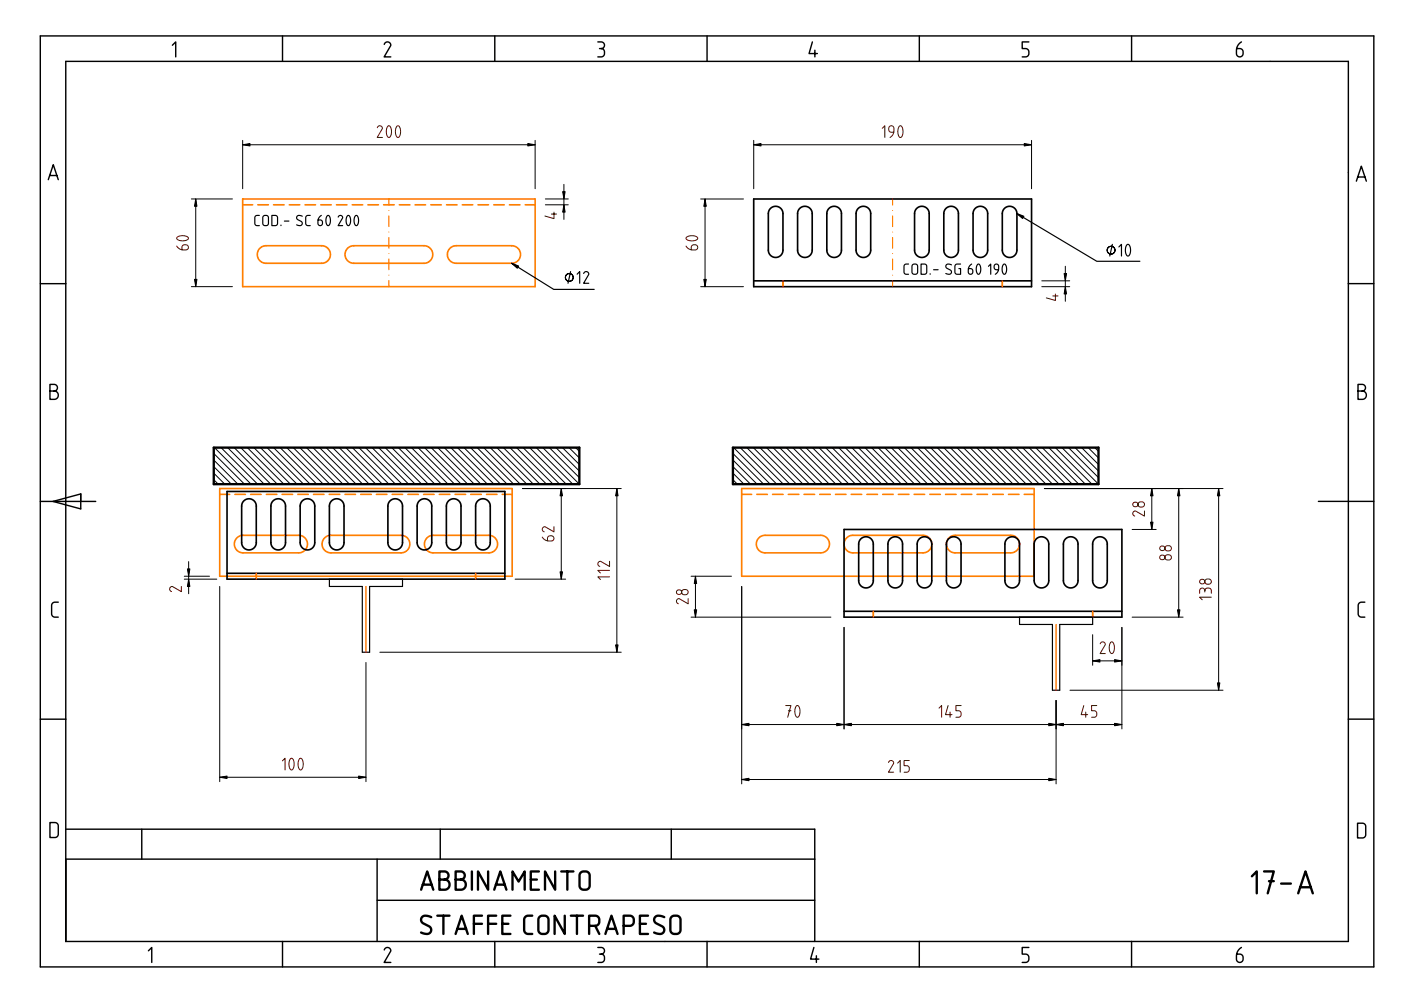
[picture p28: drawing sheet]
<svg xmlns="http://www.w3.org/2000/svg" width="297mm" height="210mm" viewBox="0 0 297 210" stroke-linecap="round" stroke-linejoin="round" font-family="sans-serif">
<g fill="none" stroke="#ff7f00" stroke-width=".35">
<path d="M51.5 42.2h62v18.6h-62zM51.5 43.4h2.1M54.7 43.4h2.2M55.1 52.7l.6-.4 .6-.2h12.1l.6 .2 .6 .5 .4 .6v.7l-.1 .6-.4 .6-.5 .3-.6 .2h-12.2l-.9-.4-.6-.8-.1-1zM58 43.4h2.2M61.3 43.4h2.3M64.7 43.4h2.2M68 43.4h2.2M71.3 43.4h2.3M73.7 52.6l.6-.3 .7-.2h15.1l.7 .2 .5 .5 .4 .6v.7l-.1 .6-.4 .6-.5 .3-.6 .2h-15.3l-.9-.4-.6-.8-.1-1.1zM74.7 43.4h2.2M78 43.4h2.2"/>
<path d="M81.3 43.4h2.3M84.7 43.4h2.2M88 43.4h2.2M91.3 43.4h2.3M94.7 43.4h2.2M95.4 52.6l.6-.3 .6-.2h12.1l.7 .2 .5 .5 .4 .6v.7l-.1 .6-.4 .6-.5 .3-.6 .2h-12.2l-.9-.4-.6-.8-.1-1.1zM98 43.4h2.2M101.3 43.4h2.3M104.7 43.4h2.2M108 43.4h2.2M111.3 43.4h2.2M46.6 103.6h62v18.6h-62z"/>
<path d="M46.6 104.8h2.1M49.8 104.8h2.2M50.2 114.1l.6-.4 .7-.2h12l.7 .2 .6 .5 .3 .6 .1 .7-.2 .6-.3 .6-.6 .3-.6 .2h-12.1l-1-.4-.6-.8-.1-1.1zM53.1 104.8h2.3M56.5 104.8h2.2M59.8 104.8h2.2M63.1 104.8h2.3M66.5 104.8h2.2M68.8 114l.6-.4 .7-.1h15.1l.7 .2 .6 .5 .3 .6 .1 .7-.2 .6-.3 .6-.6 .3-.6 .2h-15.2l-1-.4-.6-.8-.1-1.1zM69.8 104.8h2.2M73.1 104.8h2.3M76.5 104.8h2.2"/>
<path d="M79.8 104.8h2.2M83.1 104.8h2.3M86.5 104.8h2.2M89.8 104.8h2.2M90.5 114l.6-.3 .7-.2h12l.7 .2 .6 .5 .3 .6 .1 .7-.2 .6-.3 .6-.5 .3-.7 .2h-12.1l-1-.4-.6-.8-.1-1.1zM93.1 104.8h2.3M96.5 104.8h2.2M99.8 104.8h2.2M103.2 104.8h2.2M106.5 104.8h2.1M157.3 103.6h62v18.6h-62zM157.3 104.8h2.1"/>
<path d="M160.5 104.8h2.2M160.9 114.1l.6-.4 .6-.2h12.1l.7 .2 .5 .5 .4 .6v.7l-.1 .6-.4 .6-.5 .3-.6 .2h-12.2l-.9-.3-.6-.9-.1-1zM163.8 104.8h2.2M167.1 104.8h2.3M170.5 104.8h2.2M173.8 104.8h2.2M177.1 104.8h2.3M179.5 114l.6-.4 .7-.1h15.1l.7 .2 .5 .5 .4 .6 .1 .7-.2 .6-.4 .6-.5 .3-.6 .2h-15.3l-.9-.4-.6-.8-.1-1.1zM180.5 104.8h2.2M183.8 104.8h2.2M187.1 104.8h2.3M190.5 104.8h2.2"/>
<path d="M193.8 104.8h2.2M197.1 104.8h2.3M200.5 104.8h2.2M201.2 114l.6-.3 .6-.2h12.1l.7 .2 .5 .5 .4 .6 .1 .7-.2 .6-.4 .6-.5 .3-.6 .2h-12.2l-.9-.4-.6-.8-.1-1.1zM203.8 104.8h2.2M207.2 104.8h2.2M210.5 104.8h2.2M213.8 104.8h2.2M217.2 104.8h2.1"/>
</g>
<g fill="none" stroke="#000" stroke-width=".5">
<path d="M45.3 94.9h77.5v7.8h-77.5zM155.4 94.9h77.5v7.8h-77.5zM89.3 188.6l1.3-3.8 1.3 3.8M89.6 187.6h1.9M91.4 194.5a1.42 1.42 0 0 0-2 .1 .86 .86 0 0 0 .3 1.2l1.3 .6a.92 .92 0 0 1 .3 1.3 .92 .92 0 0 1-1.3 .3l-.7-.3M92.7 194.1h2.6M93.2 186.5h1.1a1.08 1.08 0 0 1 1 1.1 1.08 1.08 0 0 1-1 1h-1.1v-3.8h1a.86 .86 0 0 1 .9 .8 .86 .86 0 0 1-.9 .9M94 194.1v3.9M96.6 198l1.3-3.9 1.3 3.9M96.6 186.5h1.1a1.08 1.08 0 0 1 1.1 1.1 1.08 1.08 0 0 1-1.1 1h-1.1v-3.8h1.1a.86 .86 0 0 1 .8 .8 .86 .86 0 0 1-.8 .9M97 196.9h1.8M100 184.8v3.8"/>
<path d="M100.5 195.9h1.7M102.2 194.1h-1.7v3.9M103.5 195.9h1.7M103.5 184.8v3.8l-2.2-3.8v3.8M104.8 188.6l1.3-3.8 1.3 3.8M105.1 187.6h1.9M105.2 194.1h-1.7v3.9M106.5 195.9h1.3M108.2 194.1h-1.7v3.9h1.7M108.7 188.6v-3.8l1.3 2.1 1.2-2.1v3.8M112.5 186.5h1.3M112.8 194.1h-.8a.86 .86 0 0 0-.9 .9v2.2a.86 .86 0 0 0 .9 .8h.8"/>
<path d="M114.3 184.8h-1.8v3.8h1.8M114.4 194.4l.4-.2 .6-.1a.86 .86 0 0 1 .9 .9v2.2a.86 .86 0 0 1-.9 .8h-.4a.86 .86 0 0 1-.9-.8v-2.3zM117.7 184.8v3.8l-2.2-3.8v3.8M119 184.8h2.6M119.7 194.1v3.9l-2.1-3.9v3.9M120.3 184.8v3.8M121 194.1h2.6M122.3 194.1v3.9M123.1 185l.5-.2h.6a.86 .86 0 0 1 .8 .8v2.2a.86 .86 0 0 1-.8 .8h-.5a.86 .86 0 0 1-.8-.8v-2.3zM124.9 196.3h1.3a.86 .86 0 0 0 .9-.9v-.4a.86 .86 0 0 0-.9-.9h-1.3v3.9M126.2 196.3l.9 1.7M128.4 198l1.2-3.9 1.3 3.9"/>
<path d="M128.7 196.9h1.9M132.2 196.3h1.3a.86 .86 0 0 0 .9-.9v-.4a.86 .86 0 0 0-.9-.9h-1.3v3.9M135.7 195.9h1.3M137.4 194.1h-1.7v3.9h1.7M140.8 194.5a1.42 1.42 0 0 0-2 .1 .86 .86 0 0 0 .4 1.2l1.2 .6a.92 .92 0 0 1 .3 1.3 .92 .92 0 0 1-1.3 .3l-.7-.3M142.4 194.4l.4-.2 .6-.1a.86 .86 0 0 1 .9 .9v2.2a.86 .86 0 0 1-.9 .8h-.4a.86 .86 0 0 1-.9-.8v-2.3zM265.4 185.8l1.1-1v4.6M268 184.8h2.1l-1.3 4.6M269 186.8h1.1M271.6 187.3h2.1M275.2 189.4l1.6-4.6 1.5 4.6M275.7 188.1h2.2"/>
</g>
<g fill="none" stroke="#000" stroke-width=".21">
<path d="M51.5 29.8v10.2M51.5 30.7h62M113.5 29.8v10.2M119.6 39.1v7.4M159.8 30.7h58.9M159.8 29.8v10.2M218.7 29.8v10.2M40.6 42.2h8.7M41.5 42.2v18.6M115.6 42.2h4.9M115.6 43.4h4.9M148.6 42.2h9"/>
<path d="M149.5 42.2v18.6M220.9 59.5h5.9M225.9 56.4v7.5M40.6 60.8h8.7M148.6 60.8h9M220.9 60.8h5.9M45.3 96.1l6.5 6.6M45.3 97.5l5.1 5.2M45.3 98.9l3.8 3.8M45.5 94.9l7.7 7.8M46.9 94.9l7.7 7.8M48.3 94.9l7.7 7.8"/>
<path d="M49.7 94.9l7.7 7.8M51 94.9l7.8 7.8M52.4 94.9l7.8 7.8M53.8 94.9l7.8 7.8M55.2 94.9l7.8 7.8M56.6 94.9l7.8 7.8M58 94.9l7.8 7.8M59.4 94.9l7.7 7.8M60.8 94.9l7.7 7.8M62.2 94.9l7.7 7.8M63.6 94.9l7.7 7.8M65 94.9l7.7 7.8"/>
<path d="M66.4 94.9l7.7 7.8M67.7 94.9l7.8 7.8M69.1 94.9l7.8 7.8M70.5 94.9l7.8 7.8M71.9 94.9l7.8 7.8M73.3 94.9l7.8 7.8M74.7 94.9l7.8 7.8M76.1 94.9l7.8 7.8M77.5 94.9l7.7 7.8M78.9 94.9l7.7 7.8M80.3 94.9l7.7 7.8M81.7 94.9l7.7 7.8"/>
<path d="M83.1 94.9l7.7 7.8M84.5 94.9l7.7 7.8M85.8 94.9l7.8 7.8M87.2 94.9l7.8 7.8M88.6 94.9l7.8 7.8M90 94.9l7.8 7.8M91.4 94.9l7.8 7.8M92.8 94.9l7.8 7.8M94.2 94.9l7.7 7.8M95.6 94.9l7.7 7.8M97 94.9l7.7 7.8M98.4 94.9l7.7 7.8"/>
<path d="M99.8 94.9l7.7 7.8M101.2 94.9l7.7 7.8M102.6 94.9l7.7 7.8M103.9 94.9l7.8 7.8M105.3 94.9l7.8 7.8M106.7 94.9l7.8 7.8M108.1 94.9l7.8 7.8M109.5 94.9l7.8 7.8M110.9 94.9l7.8 7.8M112.3 94.9l7.7 7.8M113.7 94.9l7.7 7.8M115.1 94.9l7.7 7.8"/>
<path d="M116.5 94.9l6.3 6.4M117.9 94.9l4.9 5M119.3 94.9l3.5 3.6M120.6 94.9l2.2 2.2M122 94.9l.8 .8M155.4 96.1l6.5 6.6M155.4 97.5l5.1 5.2M155.4 98.9l3.7 3.8M155.5 94.9l7.8 7.8M156.9 94.9l7.8 7.8M158.3 94.9l7.8 7.8M159.7 94.9l7.8 7.8"/>
<path d="M161.1 94.9l7.8 7.8M162.5 94.9l7.8 7.8M163.9 94.9l7.7 7.8M165.3 94.9l7.7 7.8M166.7 94.9l7.7 7.8M168.1 94.9l7.7 7.8M169.5 94.9l7.7 7.8M170.9 94.9l7.7 7.8M172.3 94.9l7.7 7.8M173.6 94.9l7.8 7.8M175 94.9l7.8 7.8M176.4 94.9l7.8 7.8"/>
<path d="M177.8 94.9l7.8 7.8M179.2 94.9l7.8 7.8M180.6 94.9l7.8 7.8M182 94.9l7.7 7.8M183.4 94.9l7.7 7.8M184.8 94.9l7.7 7.8M186.2 94.9l7.7 7.8M187.6 94.9l7.7 7.8M189 94.9l7.7 7.8M190.3 94.9l7.8 7.8M191.7 94.9l7.8 7.8M193.1 94.9l7.8 7.8"/>
<path d="M194.5 94.9l7.8 7.8M195.9 94.9l7.8 7.8M197.3 94.9l7.8 7.8M198.7 94.9l7.8 7.8M200.1 94.9l7.7 7.8M201.5 94.9l7.7 7.8M202.9 94.9l7.7 7.8M204.3 94.9l7.7 7.8M205.7 94.9l7.7 7.8M207.1 94.9l7.7 7.8M208.4 94.9l7.8 7.8M209.8 94.9l7.8 7.8"/>
<path d="M211.2 94.9l7.8 7.8M212.6 94.9l7.8 7.8M214 94.9l7.8 7.8M215.4 94.9l7.8 7.8M216.8 94.9l7.7 7.8M218.2 94.9l7.7 7.8M219.6 94.9l7.7 7.8M221 94.9l7.7 7.8M222.4 94.9l7.7 7.8M223.8 94.9l7.7 7.8M225.2 94.9l7.7 7.8M226.5 94.9l6.4 6.4"/>
<path d="M227.9 94.9l5 5M229.3 94.9l3.6 3.6M230.7 94.9l2.2 2.2M232.1 94.9l.8 .8M40 119.1v6.8M45.3 100.3l2.4 2.4M45.3 101.7l1 1M110.8 103.6h20.9M119 103.6v19.2M130.8 103.6v34.7M155.4 100.3l2.3 2.4M155.4 101.7l.9 1"/>
<path d="M221.4 103.6h37.9M240 112.3h5.1M244.2 103.6v8.7M249.9 103.6v27.3M258.4 103.6v42.7M39.1 122.2h5.3M39.1 122.8h6.9M46.6 124.3v41.4M80.5 138.3h51.2M109.2 122.8h10.7M146.5 122.2h8.6M146.5 130.9h29.7"/>
<path d="M147.5 122.2v8.7M157.3 124.3v41.9M179 133v21.6M231.7 134.6v6.4M237.9 133v21.6M240 130.9h10.8M77.6 140.5v25.2M157.3 153.6h80.6M223.9 148.5v17.7M226.9 146.3h32.4M231.7 140.1h6.2M46.6 164.8h31"/>
<path d="M157.3 165.3h66.6"/>
</g>
<g fill="none" stroke="#000" stroke-width=".35">
<path d="M159.8 42.2h58.9v18.6h-58.9zM159.8 59.5h58.9M163.4 44.2l.7-.4h.9l.7 .5 .3 .8v8.1l-.5 .9-.9 .5-.6-.1-.5-.2-.4-.5-.2-.6v-8zM169.6 44.2l.7-.4h.9l.7 .5 .3 .8v8.1l-.5 .9-.9 .5-.6-.1-.5-.2-.4-.5-.2-.6v-8zM175.8 44.2l.7-.4h.9l.7 .5 .3 .8v8.1l-.5 .9-.9 .5-.6-.1-.5-.2-.4-.5-.2-.6v-8zM182 44.2l.7-.4h.9l.7 .5 .3 .8v8.1l-.5 .9-.9 .5-.6-.1-.5-.2-.4-.5-.2-.6v-8zM194.4 44.2l.7-.4h.9l.7 .5 .3 .8v8.1l-.5 .9-.9 .5-.6-.1-.5-.2-.4-.5-.2-.6v-8zM200.6 44.2l.7-.4h.9l.7 .5 .3 .8v8.1l-.5 .9-.9 .5-.6-.1-.5-.2-.4-.5-.2-.6v-8zM206.8 44.2l.7-.4h.9l.7 .5 .3 .8v8.1l-.5 .9-.9 .5-.6-.1-.5-.2-.4-.5-.2-.6v-8zM213 44.2l.7-.4h.9l.7 .5 .3 .8v8.1l-.5 .9-.9 .5-.6-.1-.5-.2-.4-.5-.2-.6v-8zM48.1 104.2h58.9v18.6h-58.9zM51.7 106.2l.8-.4h.8l.7 .5 .3 .8v8.2l-.4 .9-.9 .4-.7-.1-.5-.2-.4-.5-.2-.6v-8z"/>
<path d="M57.9 106.2l.8-.4h.8l.7 .5 .3 .8v8.2l-.4 .9-.9 .4-.7-.1-.5-.2-.4-.5-.2-.6v-8zM64.1 106.2l.8-.4h.8l.7 .5 .3 .8v8.2l-.4 .9-.9 .4-.7-.1-.5-.2-.4-.5-.2-.6v-8zM70.3 106.2l.8-.4h.8l.7 .5 .3 .8v8.2l-.4 .9-.9 .4-.7-.1-.5-.2-.4-.5-.2-.6v-8zM82.7 106.2l.8-.4h.8l.7 .5 .3 .8v8.2l-.4 .9-.9 .4-.6-.1-.6-.2-.4-.5-.2-.6v-8zM88.9 106.2l.8-.4h.8l.7 .5 .3 .8v8.2l-.4 .9-.9 .4-.6-.1-.6-.2-.4-.5-.2-.6v-8zM95.1 106.2l.8-.4h.8l.7 .5 .3 .8v8.2l-.4 .9-.9 .4-.6-.1-.6-.2-.4-.5-.1-.6-.1-8zM101.3 106.2l.8-.4h.8l.7 .5 .3 .8v8.2l-.4 .9-.9 .4-.6-.1-.6-.2-.4-.5-.1-.6-.1-8zM179 112.3h58.9v18.6h-58.9zM182.5 114.3l.7-.5 .9 .1 .7 .5 .3 .8v8.1l-.4 .9-.9 .4h-.6l-.6-.3-.4-.5-.1-.5v-8zM188.7 114.3l.7-.5 .9 .1 .7 .5 .3 .8v8.1l-.4 .9-.9 .4h-.6l-.6-.3-.4-.5-.1-.5v-8zM194.9 114.3l.8-.5 .8 .1 .7 .5 .3 .8v8.1l-.4 .9-.9 .4h-.6l-.6-.3-.4-.5-.1-.5v-8zM201.1 114.3l.8-.5 .8 .1 .7 .5 .3 .8v8.1l-.4 .9-.9 .4h-.6l-.6-.3-.4-.5-.1-.5v-8z"/>
<path d="M213.5 114.3l.8-.5 .8 .1 .7 .5 .4 .8-.1 8.1-.4 .9-.9 .4h-.6l-.6-.3-.4-.5-.1-.5v-8zM219.7 114.3l.8-.5 .8 .1 .7 .5 .4 .8-.1 8.1-.4 .9-.9 .4h-.6l-.6-.3-.4-.5-.1-.5v-8zM225.9 114.3l.8-.5 .8 .1 .7 .5 .4 .8-.1 8.1-.4 .9-.9 .4h-.6l-.6-.3-.4-.5-.1-.5v-8zM232.1 114.3l.8-.5 .8 .1 .7 .5 .4 .8-.1 8.1-.4 .9-.9 .4h-.6l-.6-.3-.4-.5-.1-.5v-8zM48.1 121.6h58.9M179 129.6h58.9"/>
</g>
<path d="M166 59.5v1.3M212.5 59.5v1.3M54.3 121.6v1.2M100.8 121.6v1.2M185.2 129.6v1.3M231.7 129.6v1.3" fill="none" stroke="#f00" stroke-width=".35"/>
<g fill="none" stroke="#000" stroke-width=".3">
<path d="M8.5 7.6h282.8v197.4h-282.8zM13.9 13h272v186.6h-272zM36.6 9.6l.7-.7v3.2M59.9 7.6v5.4M81.5 9.4a.69 .69 0 0 1 .8-.5 .69 .69 0 0 1 .5 .8l-1.4 2.4h1.5M104.9 7.6v5.4M126.8 8.9h.7a.71 .71 0 0 1 .7 .7 .71 .71 0 0 1-.7 .7 .71 .71 0 0 1 .7 .7v.4a.71 .71 0 0 1-.7 .7h-.7M127.1 10.3h.4M149.9 7.6v5.4M172.2 8.9l-.7 2.5h1.8M172.8 10.7v1.4M194.9 7.6v5.4"/>
<path d="M218.1 8.9h-1.4v1.4h.7a.71 .71 0 0 1 .7 .7v.4a.71 .71 0 0 1-.7 .7h-.7M239.9 7.6v5.4M263.2 8.9a2.12 2.12 0 0 0-1.1 1.8v.7a.71 .71 0 0 0 .8 .7 .71 .71 0 0 0 .7-.7v-.4a.71 .71 0 0 0-.7-.7h-.7M10.2 38.1l1.1-3.2 1.1 3.2M10.5 37.2h1.6M285.9 36.6h.1M287.6 38.4l1-3.2 1.1 3.2M287.9 37.5h1.5M8.5 60.1h5.4M285.9 60.1h5.4M10.6 82.9h.9a.88 .88 0 0 1 .9 .9 .88 .88 0 0 1-.9 .9h-.9v-3.2h.9a.71 .71 0 0 1 .7 .7 .71 .71 0 0 1-.7 .7M287.9 82.9h.9a.88 .88 0 0 1 .9 .9 .88 .88 0 0 1-.9 .9h-.9v-3.2h.9a.71 .71 0 0 1 .7 .7 .71 .71 0 0 1-.7 .7"/>
<path d="M8.5 106.3h11.8M11.2 106.3l5.9-1.6v3.2zM279.5 106.3h11.8M12.4 127.7h-.8a.71 .71 0 0 0-.7 .7v1.7a.71 .71 0 0 0 .7 .7h.8M289.4 127.7h-.7a.71 .71 0 0 0-.7 .7v1.7a.71 .71 0 0 0 .7 .7h.7M8.5 152.5h5.4M285.9 152.5h5.4M10.6 174.4h1a.71 .71 0 0 1 .8 .7v1.8a.71 .71 0 0 1-.8 .7h-1zM13.9 175.8h158.8v23.8M30.1 175.8v6.4M93.3 175.8v6.4M142.3 175.8v6.4"/>
<path d="M287.8 174.5h1.1a.69 .69 0 0 1 .7 .7v1.8a.69 .69 0 0 1-.7 .7h-1.1zM13.9 182.2h158.8M59.9 199.6v5.4M80 182.2v17.4M80 190.9h92.7M104.9 199.6v5.4M149.9 199.6v5.4M194.9 199.6v5.4M239.9 199.6v5.4M31.5 201.6l.7-.7v3.2M81.5 201.4a.69 .69 0 0 1 .8-.5 .69 .69 0 0 1 .5 .8l-1.4 2.4h1.5M126.8 200.9h.7a.71 .71 0 0 1 .7 .7 .71 .71 0 0 1-.7 .7 .71 .71 0 0 1 .7 .7v.4a.71 .71 0 0 1-.7 .7h-.7"/>
<path d="M127.1 202.3h.4M172.6 200.9l-.7 2.5h1.7M173.1 202.6v1.5M218.1 200.9h-1.4v1.4h.7a.71 .71 0 0 1 .7 .7v.4a.71 .71 0 0 1-.7 .7h-.7M263.2 200.9a2.12 2.12 0 0 0-1.1 1.8v.7a.71 .71 0 0 0 .8 .7 .71 .71 0 0 0 .7-.7v-.4a.71 .71 0 0 0-.7-.7h-.7"/>
</g>
<g fill="none" stroke="#000" stroke-width=".25">
<path d="M55 45.7h-.7l-.3 .5 .1 1.4 .3 .2h.6M55.9 45.8l.6-.1 .4 .3v1.5l-.3 .3h-.5l-.4-.3v-1.3zM57.6 45.7h.9l.3 .3v1.5l-.3 .3h-.9zM59.6 47.7v.1M60.3 46.9h1M64.1 45.8a.71 .71 0 0 0-1.2 .3l.1 .4 1 .6v.5a.76 .76 0 0 1-1.1 .1M65.8 45.7h-.7l-.3 .5 .1 1.4 .3 .2h.6M68.1 45.7l-.5 .6-.2 1.1 .3 .4h.5l.2-.3-.1-.7-.3-.2h-.6M69.4 45.7l.4 .1 .2 .7v.8l-.4 .5-.3-.1-.2-.6 .1-.9zM71.7 46l.2-.2 .3-.1 .3 .1 .2 .3-1 1.7h1M73.7 45.7l.3 .1 .3 .7v.8l-.4 .5-.3-.1-.2-.6v-.9zM75.4 45.7l.3 .1 .3 .7v.8l-.4 .5-.3-.1-.2-.6v-.9z"/>
<path d="M108.5 55.8l8.9 5.6h8.6M120.5 59.6h.1M121 57.6l-.6 2.5M122.4 58.1l.5-.5v2.5M123.8 58a.54 .54 0 0 1 .6-.4 .54 .54 0 0 1 .4 .6l-1.1 1.9h1.1M192.6 56h-.7l-.2 .5v1.4l.3 .2 .6 .1M193.5 56.1l.7-.1 .3 .3v1.5l-.2 .3h-.6l-.3-.2v-1.4zM195.3 56h.8l.4 .3v1.5l-.3 .3-.9 .1zM197.2 58v.2M197.9 57.2h1M201.7 56.2a.71 .71 0 0 0-1.2 .2l.2 .4 1 .6v.5a.76 .76 0 0 1-1.2 .1M203.7 56h-.9l-.3 .3v1.4l.2 .4 1 .1v-1.2h-.4"/>
<path d="M206 56l-.6 .6-.1 1.1 .2 .4h.5l.2-.3v-.6l-.3-.2h-.6M207.3 56.1h.3l.3 .7v.8l-.4 .6-.3-.2-.2-.6v-.8zM209.6 56.5l.5-.5v2.2M211.7 57.2h-.5l-.3-.2-.1-.6 .2-.3 .5-.1 .2 .5-.1 1-.6 .7M212.8 56.1h.3l.3 .7v.8l-.4 .6-.3-.2-.2-.6v-.8zM215.6 45.3l16.9 10.1h9.2M235.4 53.9h.1M235.8 51.8l-.5 2.5M237.2 52.4l.6-.6v2.5M238.9 51.9l.3-.1a1.71 1.71 0 0 1 .2 2.4l-.3 .1a1.71 1.71 0 0 1-.2-2.4zM69.8 122.8h15.5v1.5h-6.9v14h-1.6v-14h-7zM216.2 130.9h15.5v1.5h-7v13.9h-1.6v-13.9h-6.9z"/>
<circle cx="120.7" cy="58.8" r=".83"/>
<circle cx="235.6" cy="53" r=".83"/>
</g>
<path d="M77.6 124.3v14M223.9 132.4v13.9" fill="none" stroke="#f00" stroke-width=".25"/>
<g fill="none" stroke="#f00" stroke-width=".21">
<path d="M82.5 42.2v1.3M82.5 44.6h.1M82.5 45.8v2.3M82.5 49.2h.1M82.5 50.3v2.3M82.5 53.8h.1M82.5 54.9v2.3M82.5 58.3h.1M82.5 59.5v1.3M189.3 42.2v1.3M189.3 44.6h.1M189.3 45.8v2.3"/>
<path d="M189.3 49.2h.1M189.3 50.3v2.3M189.3 53.8h.1M189.3 54.9v2.3M189.3 58.3h.1M189.3 59.5v1.3"/>
</g>
<g fill="none" stroke="#4c0000" stroke-width=".21">
<path d="M80 27.1v-.1a.54 .54 0 0 1 .7-.3 .54 .54 0 0 1 .3 .6l-1 1.8h1.1M82.2 26.7h.3a1.71 1.71 0 0 1 .2 2.3l-.3 .1a1.71 1.71 0 0 1-.2-2.3zM84.2 26.7h.2a1.71 1.71 0 0 1 .2 2.3l-.2 .1a1.71 1.71 0 0 1-.3-2.3zM187.1 27.2l.5-.5v2.4M189.5 28h-.5a.55 .55 0 0 1-.6-.5v-.3a.55 .55 0 0 1 .6-.5 .55 .55 0 0 1 .5 .5l-.1 1.2-.7 .7M190.7 26.7h.2a1.71 1.71 0 0 1 .3 2.3l-.3 .1a1.71 1.71 0 0 1-.2-2.3zM37.5 52.2l.7 .6 1.2 .2a.55 .55 0 0 0 .5-.6 .55 .55 0 0 0-.5-.5h-.3a.55 .55 0 0 0-.5 .5v.6M37.6 50.3a1.74 1.74 0 0 1 2.3 .2 1.71 1.71 0 0 1-2.3 .3l-.1-.3zM116.9 45.4h1.1M117.5 45v1.4l-2-.6M145.5 52.2l.7 .6 1.2 .2a.55 .55 0 0 0 .5-.5 .55 .55 0 0 0-.5-.6h-.3a.55 .55 0 0 0-.5 .6v.5M145.5 50.3h.1a1.74 1.74 0 0 1 2.3 .2 1.71 1.71 0 0 1-2.3 .3l-.1-.3z"/>
<path d="M223.2 62.7h1.1M223.8 62.3v1.4l-2-.5M115 113.9l.7 .6 1.2 .2a.55 .55 0 0 0 .6-.5 .55 .55 0 0 0-.6-.6h-.3a.55 .55 0 0 0-.5 .6v.5M117.5 111.7v1.1l-2.1-1.1a.55 .55 0 0 0-.4 .5 .55 .55 0 0 0 .4 .6M129.2 119v1.1l-2-1.1a.55 .55 0 0 0-.4 .6 .55 .55 0 0 0 .4 .5M241.4 106.6l.7-.2a.55 .55 0 0 1 .6 .6 .55 .55 0 0 1-.6 .5h-.3a.55 .55 0 0 1-.5-.3 .55 .55 0 0 1 .1-.6zM242.7 108.3v1.1l-2.1-1a.55 .55 0 0 0-.4 .5 .55 .55 0 0 0 .4 .5M247.1 117.8l.7-.2a.55 .55 0 0 1 .6 .6 .55 .55 0 0 1-.6 .5h-.3a.55 .55 0 0 1-.5-.3 .55 .55 0 0 1 .1-.6zM247.1 115.9l.7-.2a.55 .55 0 0 1 .6 .6 .55 .55 0 0 1-.6 .5h-.3a.55 .55 0 0 1-.5-.3 .55 .55 0 0 1 .1-.6zM38.4 124.3v1.1l-2-1a.55 .55 0 0 0-.4 .5 .55 .55 0 0 0 .4 .5M129.2 122.3h-2.4l.5 .6M129.2 120.9h-2.4l.5 .6"/>
<path d="M144.7 125.2l.6-.2a.55 .55 0 0 1 .6 .5 .55 .55 0 0 1-.6 .6h-.2a.55 .55 0 0 1-.5-.3 .55 .55 0 0 1 .1-.6zM145.9 126.9v1.1l-2.1-1.1a.55 .55 0 0 0-.4 .6 .55 .55 0 0 0 .4 .5M233.3 136.5a.54 .54 0 0 1 .6-.4 .54 .54 0 0 1 .4 .6l-1.1 1.9h1.1M235.5 136.2l.2-.1a1.71 1.71 0 0 1 .3 2.3l-.3 .2a1.71 1.71 0 0 1-.2-2.4zM254.3 125.8v-.6a.55 .55 0 0 1 .6-.5 .55 .55 0 0 1 .5 .5 .55 .55 0 0 1 .6-.5h.3a.55 .55 0 0 1 .5 .5v.6M255.4 125.2v.3M255.6 122.9l.7-.1a.55 .55 0 0 1 .5 .5 .55 .55 0 0 1-.5 .6h-.3a.55 .55 0 0 1-.5-.4 .55 .55 0 0 1 .1-.6zM256.8 126.6h-2.5l.6 .6M166.6 149.6h1.1l-.7 2.5M167.1 150.7h.6M168.9 149.7l.2-.1a1.71 1.71 0 0 1 .2 2.3l-.2 .2a1.71 1.71 0 0 1-.3-2.4zM199.1 150.1l.5-.5v2.5"/>
<path d="M201 149.6l-.5 1.9h1.3M201.4 151v1.1M203.8 149.6h-1.1v1.1h.5a.55 .55 0 0 1 .6 .5v.3a.55 .55 0 0 1-.6 .6h-.5M229.8 149.6l-.6 1.9h1.4M230.2 151v1.1M232.5 149.6h-1.1v1.1h.6a.55 .55 0 0 1 .5 .5v.3a.55 .55 0 0 1-.5 .6h-.6M59.9 161.3l.5-.5v2.4M61.6 160.9l.2-.1a1.71 1.71 0 0 1 .3 2.3l-.3 .1a1.71 1.71 0 0 1-.2-2.3zM63.5 160.9l.2-.1a1.71 1.71 0 0 1 .3 2.3l-.3 .1a1.71 1.71 0 0 1-.2-2.3zM188.4 161.7v-.1a.54 .54 0 0 1 .7-.3 .54 .54 0 0 1 .3 .6l-1 1.8h1.1M190.3 161.8l.6-.6v2.5M192.8 161.2h-1.1v1.1h.5a.55 .55 0 0 1 .6 .6v.3a.55 .55 0 0 1-.6 .5h-.5"/>
<circle cx="240.7" cy="106.9" r=".53"/>
<circle cx="246.4" cy="118.1" r=".53"/>
<circle cx="246.4" cy="116.2" r=".53"/>
<circle cx="144" cy="125.5" r=".53"/>
<circle cx="254.9" cy="123.3" r=".53"/>
</g>
<g fill="#000">
<path d="M51.5 30.7l1.5-.3v.6zM111.9 30.4l1.6 .3-1.6 .3zM159.8 30.7l1.6-.3v.6zM217.2 30.4l1.5 .3-1.5 .3zM41.5 42.2l.3 1.5h-.6zM108.5 55.8l1.4 .6-.2 .5zM119.3 40.6h.5l-.2 1.6zM119.6 43.4l.2 1.6h-.5zM149.5 42.2l.2 1.5h-.5zM215.6 45.3l1.5 .6-.3 .4zM225.6 58h.5l-.2 1.5zM41.2 59.2h.6l-.3 1.6z"/>
<path d="M149.2 59.2h.5l-.2 1.6zM225.9 60.8l.2 1.5h-.5zM119 103.6l.3 1.5h-.6zM130.8 103.6l.2 1.5h-.5zM244.2 103.6l.3 1.5h-.6zM243.9 110.7h.6l-.3 1.6zM249.9 103.6l.3 1.5h-.5zM258.4 103.6l.2 1.5h-.5zM39.7 120.6h.6l-.3 1.6zM40 122.8l.3 1.5h-.6zM118.7 121.2h.6l-.3 1.6zM130.5 136.7h.5l-.2 1.6z"/>
<path d="M147.2 129.3h.5l-.2 1.6zM147.5 122.2l.2 1.5h-.5zM249.7 129.3h.5l-.3 1.6zM157.3 153.6l1.5-.2v.5zM179 153.6l1.5-.2v.5zM177.4 153.4l1.6 .2-1.6 .3zM222.4 153.4l1.5 .2-1.5 .3zM223.9 153.6l1.6-.2v.5zM231.7 140.1l1.5-.2v.5zM236.3 153.4l1.6 .2-1.6 .3zM236.3 139.9l1.6 .2-1.6 .3zM258.1 144.8h.5l-.2 1.5z"/>
<path d="M46.6 164.8l1.5-.3v.6zM76 164.5l1.6 .3-1.6 .3zM157.3 165.3l1.5-.3v.5zM222.4 165l1.5 .3-1.5 .2z"/>
</g>
<g fill="#000" stroke="#000" stroke-width=".21">
<path d="M51.5 30.7l1.5-.3v.6zM111.9 30.4l1.6 .3-1.6 .3zM159.8 30.7l1.6-.3v.6zM217.2 30.4l1.5 .3-1.5 .3zM41.5 42.2l.3 1.5h-.6zM119.3 40.6h.5l-.2 1.6zM119.6 43.4l.2 1.6h-.5zM149.5 42.2l.2 1.5h-.5zM225.6 58h.5l-.2 1.5zM41.2 59.2h.6l-.3 1.6zM149.2 59.2h.5l-.2 1.6zM225.9 60.8l.2 1.5h-.5z"/>
<path d="M119 103.6l.3 1.5h-.6zM130.8 103.6l.2 1.5h-.5zM244.2 103.6l.3 1.5h-.6zM243.9 110.7h.6l-.3 1.6zM249.9 103.6l.3 1.5h-.5zM258.4 103.6l.2 1.5h-.5zM39.7 120.6h.6l-.3 1.6zM40 122.8l.3 1.5h-.6zM118.7 121.2h.6l-.3 1.6zM130.5 136.7h.5l-.2 1.6zM147.2 129.3h.5l-.2 1.6zM147.5 122.2l.2 1.5h-.5z"/>
<path d="M249.7 129.3h.5l-.3 1.6zM157.3 153.6l1.5-.2v.5zM179 153.6l1.5-.2v.5zM177.4 153.4l1.6 .2-1.6 .3zM222.4 153.4l1.5 .2-1.5 .3zM223.9 153.6l1.6-.2v.5zM231.7 140.1l1.5-.2v.5zM236.3 153.4l1.6 .2-1.6 .3zM236.3 139.9l1.6 .2-1.6 .3zM258.1 144.8h.5l-.2 1.5zM46.6 164.8l1.5-.3v.6zM76 164.5l1.6 .3-1.6 .3z"/>
<path d="M157.3 165.3l1.5-.3v.5zM222.4 165l1.5 .3-1.5 .2z"/>
</g>
<path d="M108.5 55.8l1.4 .6-.2 .5zM215.6 45.3l1.5 .6-.3 .4z" fill="#000" stroke="#000" stroke-width=".25"/>
</svg>
